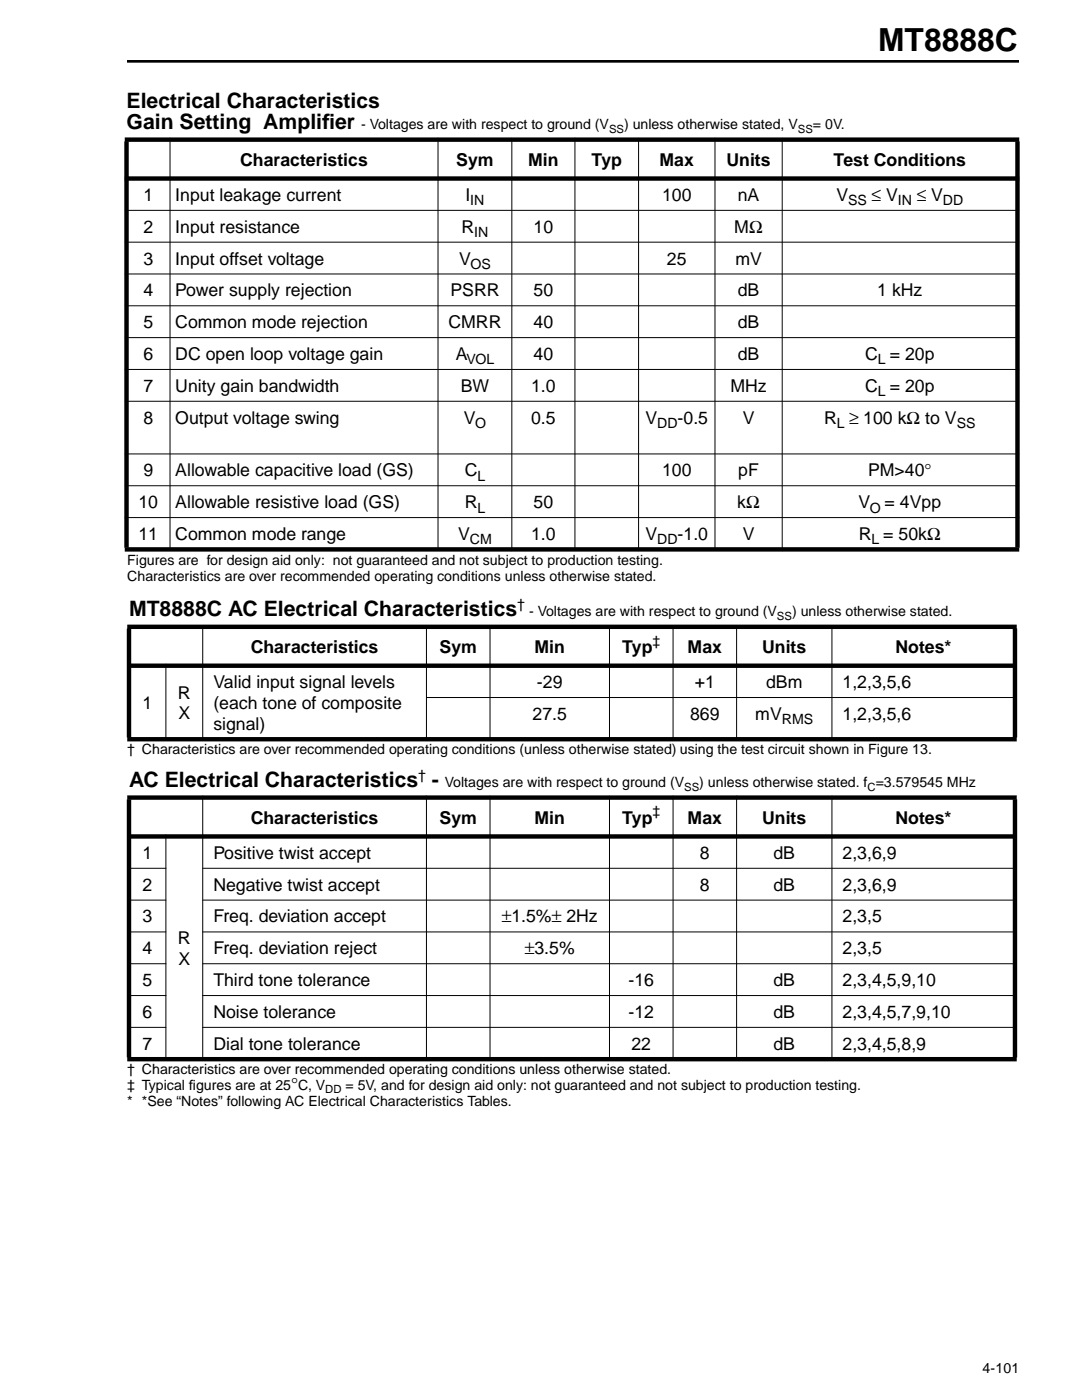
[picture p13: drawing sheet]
<svg xmlns="http://www.w3.org/2000/svg" width="216mm" height="279mm" viewBox="0 0 216 279" stroke-linecap="round" stroke-linejoin="round" font-family="sans-serif">
<defs><g id="words">
<text font-size="6.3" x="175.2" y="10.1">MT8888C</text>
<g font-size="4.2">
<text x="25.2" y="21.5">Electrical Characteristics</text>
<text x="25.2" y="25.8">Gain Setting Amplif</text>
<text x="64.3" y="25.8">ier</text>
<text x="25.7" y="123">MT8888C AC Electrical Characteristics</text>
<text x="25.7" y="157.1">AC Electrical Characteristics -</text>
</g>
<g font-size="3.5">
<text x="47.9" y="33">Characteristics</text>
<text x="91" y="33">Sym</text>
<text x="105.4" y="33">Min</text>
<text x="118" y="33">Typ</text>
<text x="131.6" y="33">Max</text>
<text x="145" y="33">Units</text>
<text x="166.3" y="33">Test Conditions</text>
<text x="28.6" y="40.1">1</text>
<text x="35" y="40.1">Input leakage current</text>
<text x="92.9" y="40.1">I</text>
<text x="132.1" y="40.1">100</text>
<text x="147.2" y="40.1">nA</text>
<text x="166.9" y="40.1">V</text>
<text x="173.9" y="40.1">≤ V</text>
<text x="183" y="40.1">≤ V</text>
<text x="28.6" y="46.5">2</text>
<text x="35" y="46.5">Input resistance</text>
<text x="92.1" y="46.5">R</text>
<text x="106.5" y="46.5">10</text>
<text x="146.5" y="46.5">MΩ</text>
<text x="28.6" y="52.8">3</text>
<text x="35" y="52.8">Input offset voltage</text>
<text x="91.6" y="52.8">V</text>
<text x="133.1" y="52.8">25</text>
<text x="146.7" y="52.8">mV</text>
<text x="28.6" y="59.2">4</text>
<text x="35" y="59.2">Power supply rejection</text>
<text x="89.9" y="59.2">PSRR</text>
<text x="106.5" y="59.2">50</text>
<text x="147.2" y="59.2">dB</text>
<text x="175.1" y="59.2">1 kHz</text>
<text x="28.6" y="65.5">5</text>
<text x="35" y="65.5">Common mode rejection</text>
<text x="89.5" y="65.5">CMRR</text>
<text x="106.5" y="65.5">40</text>
<text x="147.2" y="65.5">dB</text>
<text x="28.6" y="71.9">6</text>
<text x="35" y="71.9">DC open loop voltage gain</text>
<text x="90.9" y="71.9">A</text>
<text x="106.5" y="71.9">40</text>
<text x="147.2" y="71.9">dB</text>
<text x="172.6" y="71.9">C = 20p</text>
<text x="28.6" y="78.2">7</text>
<text x="35" y="78.2">Unity gain bandwidth</text>
<text x="91.9" y="78.2">BW</text>
<text x="106" y="78.2">1.0</text>
<text x="145.7" y="78.2">MHz</text>
<text x="172.6" y="78.2">C = 20p</text>
<text x="28.6" y="84.6">8</text>
<text x="35" y="84.6">Output voltage swing</text>
<text x="92.6" y="84.6">V</text>
<text x="106" y="84.6">0.5</text>
<text x="128.8" y="84.6">V</text>
<text x="135.2" y="84.6">-0.5</text>
<text x="148.2" y="84.6">V</text>
<text x="164.4" y="84.6">R ≥ 100 kΩ to V</text>
<text x="28.6" y="95.1">9</text>
<text x="35" y="95.1">Allowable capacitive load (GS)</text>
<text x="92.7" y="95.1">C</text>
<text x="132.1" y="95.1">100</text>
<text x="147.3" y="95.1">pF</text>
<text x="173.2" y="95.1">PM&gt;40°</text>
<text x="27.6" y="101.4">10</text>
<text x="35" y="101.4">Allowable resistive load (GS)</text>
<text x="92.7" y="101.4">R</text>
<text x="106.5" y="101.4">50</text>
<text x="147.1" y="101.4">kΩ</text>
<text x="171.3" y="101.4">V</text>
<text x="176.5" y="101.4">= 4Vpp</text>
<text x="27.6" y="107.8">11</text>
<text x="35" y="107.8">Common mode range</text>
<text x="91.4" y="107.8">V</text>
<text x="106" y="107.8">1.0</text>
<text x="128.8" y="107.8">V</text>
<text x="135.2" y="107.8">-1.0</text>
<text x="148.2" y="107.8">V</text>
<text x="171.4" y="107.8">R = 50kΩ</text>
<text x="50" y="130.3">Characteristics</text>
<text x="87.7" y="130.3">Sym</text>
<text x="106.7" y="130.3">Min</text>
<text x="124.1" y="130.3">Typ</text>
<text x="137.2" y="130.3">Max</text>
<text x="152.1" y="130.3">Units</text>
<text x="178.7" y="130.3">Notes*</text>
<text x="42.6" y="137.3">Valid input signal levels</text>
<text x="107.1" y="137.3">-29</text>
<text x="138.6" y="137.3">+1</text>
<text x="152.9" y="137.3">dBm</text>
<text x="168.1" y="137.3">1,2,3,5,6</text>
<text x="28.4" y="141.5">1</text>
<text x="35.5" y="139.4">R</text>
<text x="35.6" y="143.6">X</text>
<text x="42.6" y="141.5">(each tone of composite</text>
<text x="106.3" y="143.7">27.5</text>
<text x="137.7" y="143.7">869</text>
<text x="150.7" y="143.7">mV</text>
<text x="168.1" y="143.7">1,2,3,5,6</text>
<text x="42.6" y="145.7">signal)</text>
<text x="50" y="164.3">Characteristics</text>
<text x="87.7" y="164.3">Sym</text>
<text x="106.7" y="164.3">Min</text>
<text x="124.1" y="164.3">Typ</text>
<text x="137.2" y="164.3">Max</text>
<text x="152.1" y="164.3">Units</text>
<text x="178.7" y="164.3">Notes*</text>
<text x="28.4" y="171.4">1</text>
<text x="42.6" y="171.4">Positive twist accept</text>
<text x="139.7" y="171.4">8</text>
<text x="154.3" y="171.4">dB</text>
<text x="168.1" y="171.4">2,3,6,9</text>
<text x="28.4" y="177.8">2</text>
<text x="42.6" y="177.8">Negative twist accept</text>
<text x="139.7" y="177.8">8</text>
<text x="154.3" y="177.8">dB</text>
<text x="168.1" y="177.8">2,3,6,9</text>
<text x="28.4" y="184.1">3</text>
<text x="42.6" y="184.1">Freq. deviation accept</text>
<text x="100.1" y="184.1">±1.5%± 2Hz</text>
<text x="168.1" y="184.1">2,3,5</text>
<text x="28.4" y="190.5">4</text>
<text x="35.5" y="188.4">R</text>
<text x="42.6" y="190.5">Freq. deviation reject</text>
<text x="104.7" y="190.5">±3.5%</text>
<text x="168.1" y="190.5">2,3,5</text>
<text x="28.4" y="196.8">5</text>
<text x="35.6" y="192.5">X</text>
<text x="42.6" y="196.8">Third tone tolerance</text>
<text x="125.4" y="196.8">-16</text>
<text x="154.3" y="196.8">dB</text>
<text x="168.1" y="196.8">2,3,4,5,9,10</text>
<text x="28.4" y="203.2">6</text>
<text x="42.6" y="203.2">Noise tolerance</text>
<text x="125.4" y="203.2">-12</text>
<text x="154.3" y="203.2">dB</text>
<text x="168.1" y="203.2">2,3,4,5,7,9,10</text>
<text x="28.4" y="209.5">7</text>
<text x="42.6" y="209.5">Dial tone tolerance</text>
<text x="126" y="209.5">22</text>
<text x="154.3" y="209.5">dB</text>
<text x="168.1" y="209.5">2,3,4,5,8,9</text>
<text x="58.1" y="217.5">°</text>
</g>
<g font-size="2.8">
<text x="72.1" y="25.8">- Voltages are with respect to ground (V</text>
<text x="124.5" y="25.8">) unless otherwise stated, V</text>
<text x="162.2" y="25.8">= 0V.</text>
<text x="93.8" y="41">IN</text>
<text x="169.2" y="41">SS</text>
<text x="179.2" y="41">IN</text>
<text x="188.1" y="41">DD</text>
<text x="94.6" y="47.3">IN</text>
<text x="93.8" y="53.7">OS</text>
<text x="93.1" y="72.7">VOL</text>
<text x="175.2" y="72.7">L</text>
<text x="175.2" y="79.1">L</text>
<text x="94.8" y="85.4">O</text>
<text x="131.1" y="85.4">DD</text>
<text x="167" y="85.4">L</text>
<text x="190.9" y="85.4">SS</text>
<text x="95.3" y="95.9">L</text>
<text x="95.3" y="102.3">L</text>
<text x="173.5" y="102.3">O</text>
<text x="25.4" y="112.7">Figures are for design aid only: not guaranteed and not subject to production testing.</text>
<text x="93.8" y="108.6">CM</text>
<text x="131.1" y="108.6">DD</text>
<text x="173.9" y="108.6">L</text>
<text x="25.4" y="116">Characteristics are over recommended operating conditions unless otherwise stated.</text>
<text x="103.2" y="121.6">†</text>
<text x="105.6" y="123">- Voltages are with respect to ground (V</text>
<text x="158" y="123">) unless otherwise stated.</text>
<text x="130.2" y="128.9">‡</text>
<text x="156" y="144.6">RMS</text>
<text x="25.4" y="150.5">† Characteristics are over recommended operating conditions (unless otherwise stated) using the test circuit shown in Figure 13.</text>
<text x="83.5" y="155.6">†</text>
<text x="88.8" y="157.1">Voltages are with respect to ground (V</text>
<text x="139.5" y="157.1">) unless otherwise stated. f =3.579545 MHz</text>
<text x="130.2" y="162.9">‡</text>
<text x="25.4" y="214.3">† Characteristics are over recommended operating conditions unless otherwise stated.</text>
<text x="25.4" y="220.7">* *See “Notes” following AC Electrical Characteristics Tables.</text>
<text x="25.4" y="217.5">‡ Typical f</text>
<text x="37.7" y="217.5">igures are at 25 C, V</text>
<text x="69" y="217.5">= 5V, and for design aid only: not guaranteed and not subject to production testing.</text>
<text x="196" y="273.9">4-101</text>
</g>
<g font-size="2.3">
<text x="121.5" y="26.5">SS</text>
<text x="159.2" y="26.5">SS</text>
<text x="155" y="123.7">SS</text>
<text x="136.5" y="157.8">SS</text>
<text x="173.1" y="157.8">C</text>
<text x="64.9" y="218.2">DD</text>
</g>
</g></defs>
<path d="M25.4 12.2h177.9" fill="none" stroke="#000" stroke-width=".53"/>
<path d="M190.5 272h13v3.1h-13z" fill-rule="evenodd" fill="#fff"/>
<g fill="#000" stroke="#000" stroke-width=".88" stroke-linecap="butt">
<path d="M24.9 27.9h178.5zM24.9 35.6h178.5zM25.2 28.2v81.1zM203 28.2v81.1zM24.9 109.6h178.5zM25.4 125.1h177.5zM25.4 132.9h177.5zM25.7 125.4v21.8zM202.5 125.4v21.8zM25.4 147.5h177.5zM25.4 159.2h177.5zM25.4 166.9h177.5z"/>
<path d="M25.7 159.5v51.5zM202.5 159.5v51.5zM25.4 211.4h177.5z"/>
</g>
<g fill="#000" stroke="#000" stroke-width=".2">
<path d="M24.9 42h178.5zM24.9 48.3h178.5zM24.9 54.7h178.5zM24.9 61h178.5zM24.9 67.4h178.5zM24.9 73.7h178.5zM24.9 80.1h178.5zM24.9 90.6h178.5zM24.9 96.9h178.5zM33.9 27.5v82.5zM87.4 27.5v82.5zM102.1 27.5v82.5z"/>
<path d="M114.7 27.5v82.5zM127.4 27.5v82.5zM142.7 27.5v82.5zM156.1 27.5v82.5zM24.9 103.3h178.5zM85 139.2h117.9zM33.1 132.5v15.4zM40.5 124.7v23.2zM85.1 124.7v23.2zM97.8 124.7v23.2zM121.6 124.7v23.2zM134.3 124.7v23.2z"/>
<path d="M147 124.7v23.2zM166 124.7v23.2zM25.4 173.3h7.8zM25.4 179.6h7.8zM40.4 173.3h162.5zM40.4 179.6h162.5zM25.4 186h7.8zM25.4 192.3h7.8zM25.4 198.7h7.8zM40.4 186h162.5zM40.4 192.3h162.5zM40.4 198.7h162.5z"/>
<path d="M33.1 166.6v45.1zM25.4 205h7.8zM40.5 158.8v52.9zM85.1 158.8v52.9zM97.8 158.8v52.9zM121.6 158.8v52.9zM134.3 158.8v52.9zM147 158.8v52.9zM166 158.8v52.9zM40.4 205h162.5z"/>
</g>
<use href="#words"/>
</svg>
